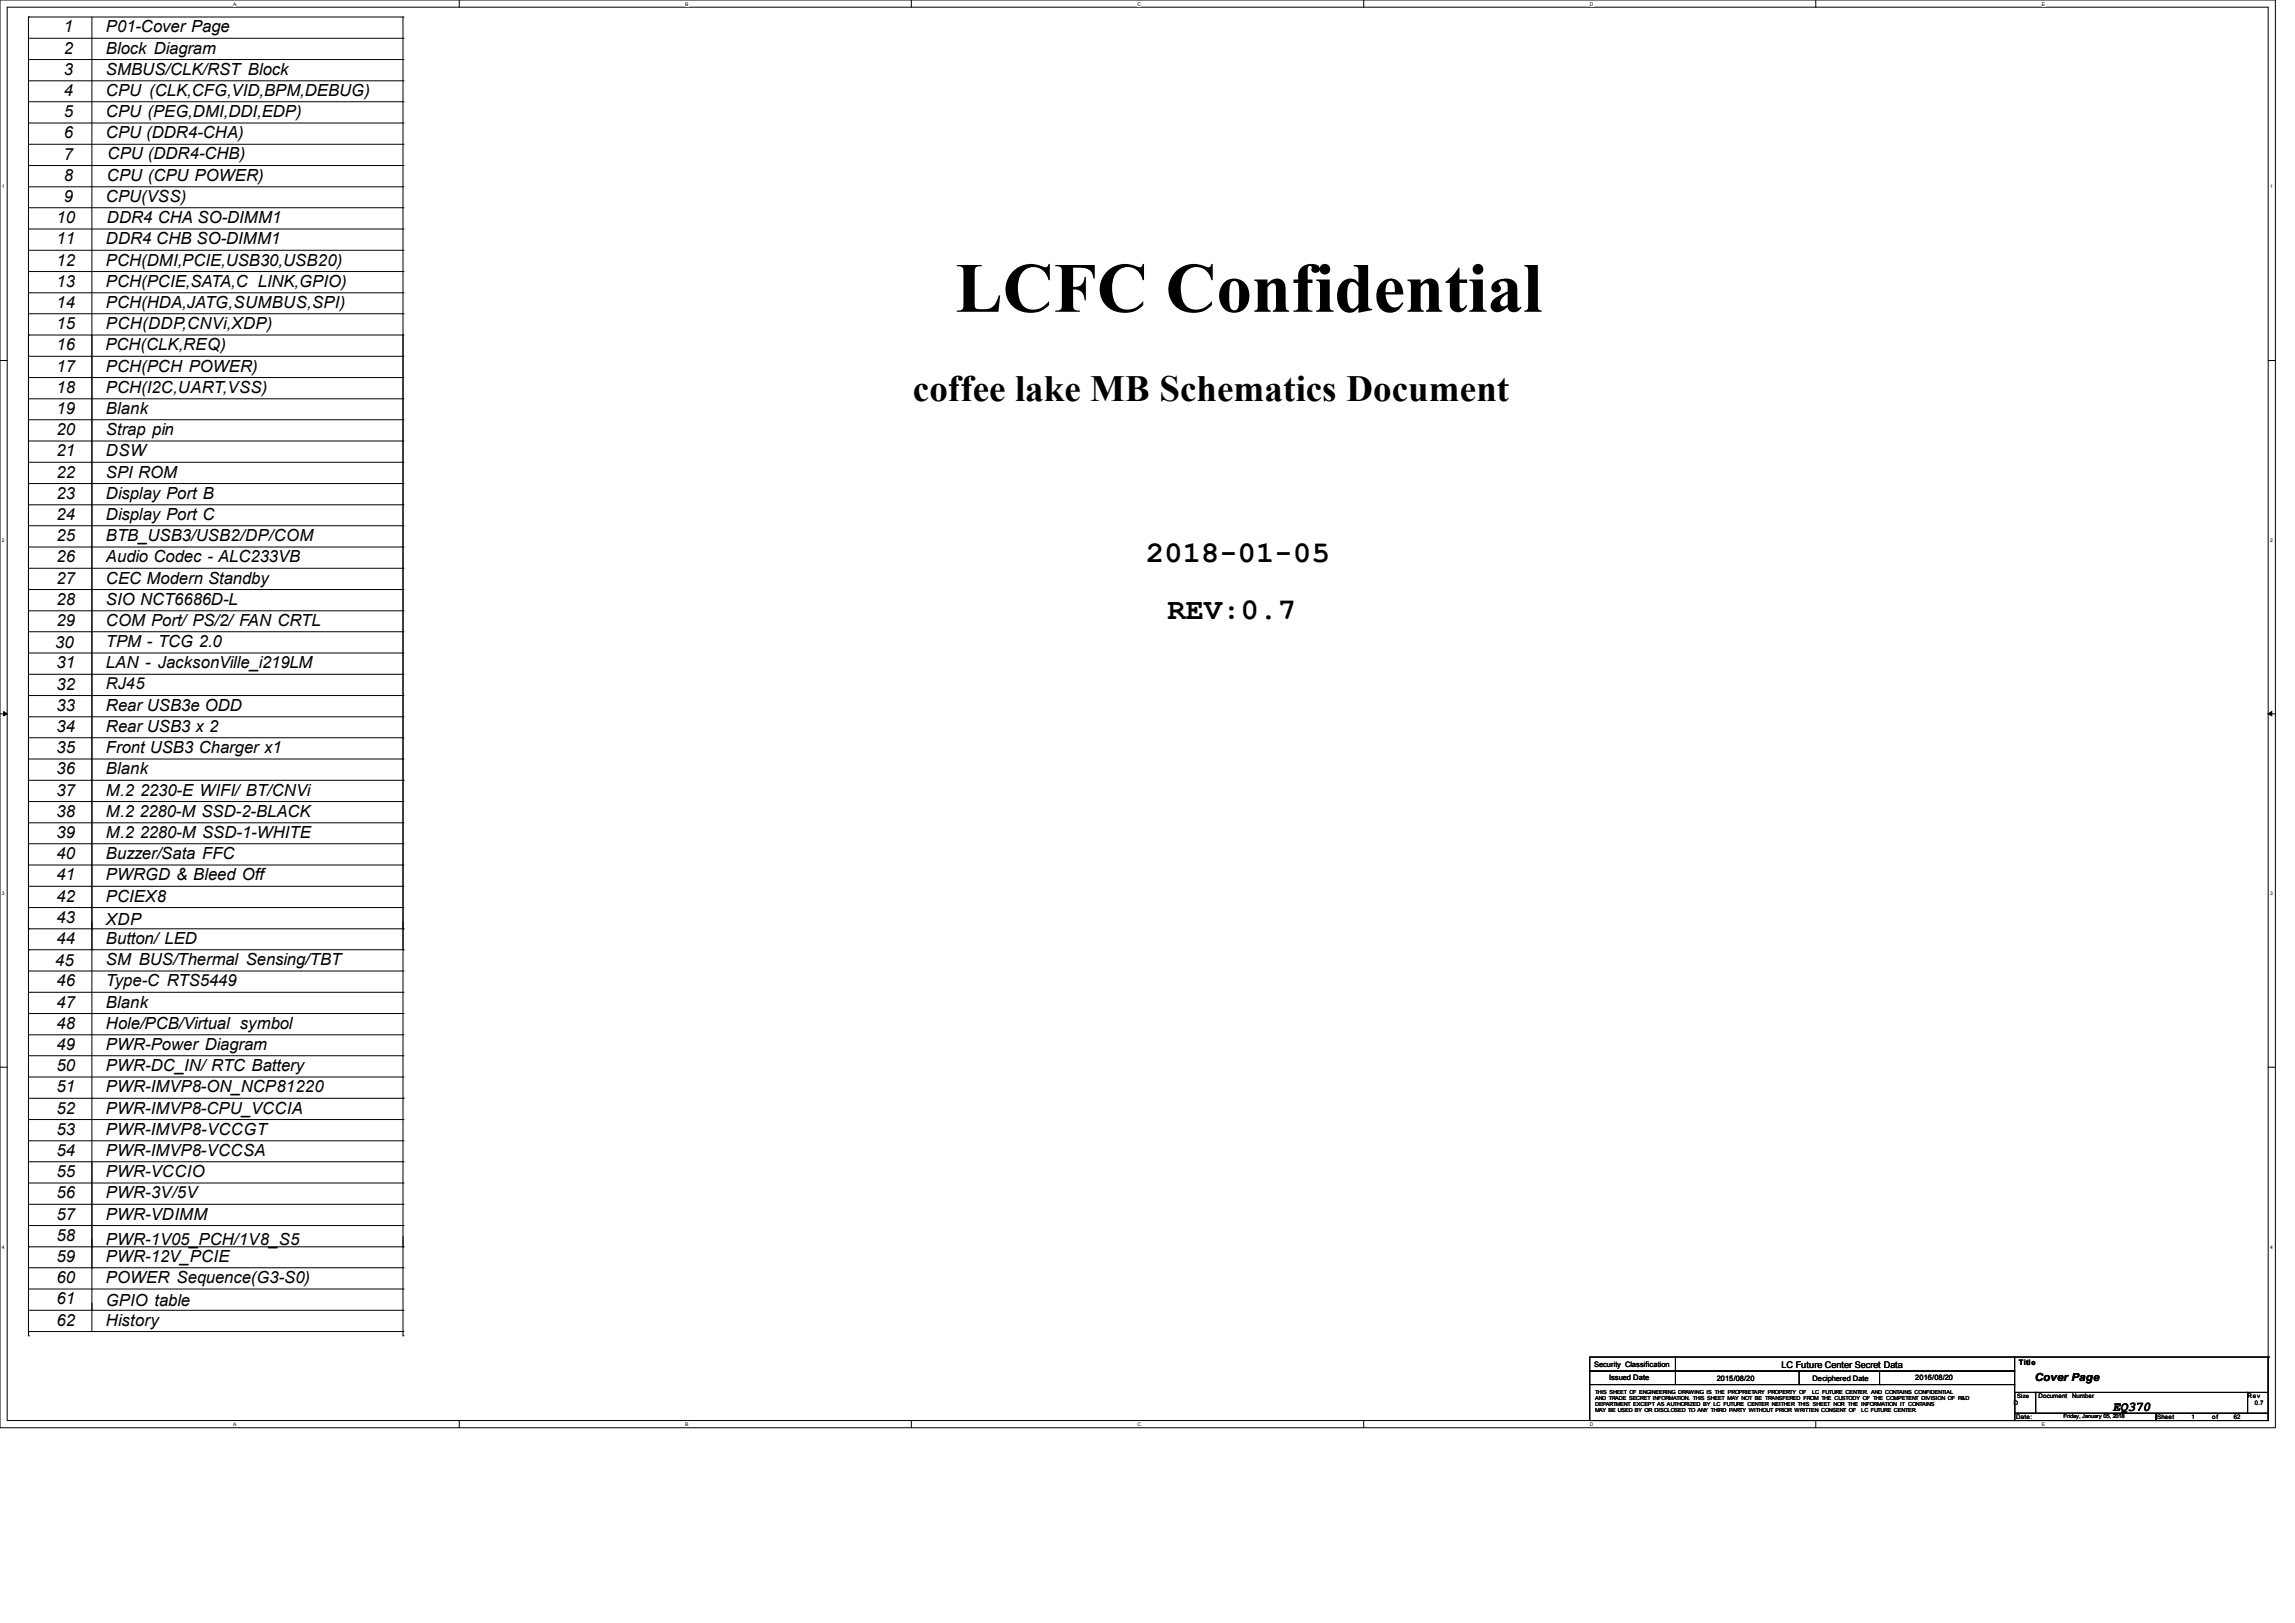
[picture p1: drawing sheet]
<svg xmlns="http://www.w3.org/2000/svg" width="297mm" height="210mm" viewBox="0 0 297 210" stroke-linecap="round" stroke-linejoin="round" font-family="sans-serif">
<defs><g id="words">
<text font-size="9.1" x="123.7" y="40.3">LCFC Confidential</text>
<text font-size="4.8" x="118.2" y="51.9">coffee lake MB Schematics Document</text>
<g font-size="3.9">
<text x="148.3" y="72.8">2018-01-05</text>
<text x="151.1" y="80.1">REV:0.7</text>
</g>
<g font-size="2.2">
<text x="8.3" y="4.2">1</text>
<text x="13.7" y="4.2">P01-Cover Page</text>
<text x="8.3" y="9.7">3</text>
<text x="8.3" y="6.9">2</text>
<text x="13.7" y="9.7">SMBUS/CLK/RST Block</text>
<text x="13.7" y="6.9">Block Diagram</text>
<text x="8.3" y="15.2">5</text>
<text x="8.3" y="12.4">4</text>
<text x="8.3" y="17.9">6</text>
<text x="13.7" y="12.4">CPU (CLK,CFG,VID,BPM,DEBUG)</text>
<text x="13.7" y="17.9">CPU (DDR4-CHA)</text>
<text x="13.7" y="15.2">CPU (PEG,DMI,DDI,EDP)</text>
<text x="8.3" y="23.4">8</text>
<text x="8.3" y="20.7">7</text>
<text x="13.8" y="23.4">CPU (CPU POWER)</text>
<text x="13.9" y="20.6">CPU (DDR4-CHB)</text>
<text x="7.3" y="28.9">10</text>
<text x="8.3" y="26.2">9</text>
<text x="13.7" y="26.2">CPU(VSS)</text>
<text x="13.8" y="28.9">DDR4 CHA SO-DIMM1</text>
<text x="7.3" y="31.6">11</text>
<text x="7.3" y="34.4">12</text>
<text x="13.7" y="34.4">PCH(DMI,PCIE,USB30,USB20)</text>
<text x="13.7" y="31.6">DDR4 CHB SO-DIMM1</text>
<text x="7.3" y="39.9">14</text>
<text x="7.3" y="37.1">13</text>
<text x="13.7" y="37.1">PCH(PCIE,SATA,C LINK,GPIO)</text>
<text x="13.7" y="39.9">PCH(HDA,JATG,SUMBUS,SPI)</text>
<text x="7.3" y="42.6">15</text>
<text x="7.3" y="45.3">16</text>
<text x="13.6" y="45.3">PCH(CLK,REQ)</text>
<text x="13.7" y="42.6">PCH(DDP,CNVi,XDP)</text>
<text x="7.3" y="50.8">18</text>
<text x="7.3" y="53.6">19</text>
<text x="7.3" y="48.1">17</text>
<text x="13.7" y="48.1">PCH(PCH POWER)</text>
<text x="13.7" y="50.8">PCH(I2C,UART,VSS)</text>
<text x="13.7" y="53.6">Blank</text>
<text x="7.3" y="59.1">21</text>
<text x="7.3" y="56.3">20</text>
<text x="13.7" y="56.3">Strap pin</text>
<text x="13.7" y="59.1">DSW</text>
<text x="7.3" y="64.6">23</text>
<text x="7.3" y="61.8">22</text>
<text x="13.7" y="61.8">SPI ROM</text>
<text x="13.7" y="64.6">Display Port B</text>
<text x="7.3" y="70">25</text>
<text x="7.3" y="67.3">24</text>
<text x="13.7" y="70">BTB_USB3/USB2/DP/COM</text>
<text x="13.7" y="67.3">Display Port C</text>
<text x="7.3" y="75.5">27</text>
<text x="7.3" y="72.8">26</text>
<text x="13.7" y="72.8">Audio Codec - ALC233VB</text>
<text x="13.7" y="75.5">CEC Modern Standby</text>
<text x="7.2" y="83.9">30</text>
<text x="7.3" y="81">29</text>
<text x="7.3" y="78.3">28</text>
<text x="13.7" y="78.3">SIO NCT6686D-L</text>
<text x="13.7" y="83.7">TPM - TCG 2.0</text>
<text x="13.7" y="81">COM Port/ PS/2/ FAN CRTL</text>
<text x="7.3" y="86.5">31</text>
<text x="7.3" y="89.2">32</text>
<text x="13.7" y="86.5">LAN - JacksonVille_i219LM</text>
<text x="7.3" y="94.7">34</text>
<text x="7.3" y="92">33</text>
<text x="13.7" y="94.7">Rear USB3 x 2</text>
<text x="13.7" y="92">Rear USB3e ODD</text>
<text x="7.3" y="100.2">36</text>
<text x="7.3" y="97.5">35</text>
<text x="13.7" y="97.5">Front USB3 Charger x1</text>
<text x="13.7" y="100.2">Blank</text>
<text x="7.3" y="105.7">38</text>
<text x="7.3" y="103">37</text>
<text x="13.7" y="105.7">M.2 2280-M SSD-2-BLACK</text>
<text x="13.7" y="103">M.2 2230-E WIFI/ BT/CNVi</text>
<text x="7.3" y="113.9">41</text>
<text x="7.3" y="108.5">39</text>
<text x="7.3" y="111.2">40</text>
<text x="13.7" y="111.2">Buzzer/Sata FFC</text>
<text x="13.7" y="113.9">PWRGD &amp; Bleed Off</text>
<text x="13.7" y="108.5">M.2 2280-M SSD-1-WHITE</text>
<text x="7.3" y="116.7">42</text>
<text x="7.3" y="119.4">43</text>
<text x="13.7" y="116.7">PCIEX8</text>
<text x="13.7" y="119.7">XDP</text>
<text x="7.2" y="125">45</text>
<text x="7.3" y="122.2">44</text>
<text x="13.7" y="122.2">Button/ LED</text>
<text x="13.7" y="124.9">SM BUS/Thermal Sensing/TBT</text>
<text x="7.3" y="127.6">46</text>
<text x="7.3" y="130.4">47</text>
<text x="13.7" y="130.4">Blank</text>
<text x="13.7" y="127.6">Type-C RTS5449</text>
<text x="7.3" y="135.9">49</text>
<text x="7.3" y="133.1">48</text>
<text x="13.7" y="133.1">Hole/PCB/Virtual symbol</text>
<text x="13.7" y="135.9">PWR-Power Diagram</text>
<text x="7.3" y="141.4">51</text>
<text x="7.3" y="138.6">50</text>
<text x="13.7" y="138.6">PWR-DC_IN/ RTC Battery</text>
<text x="13.7" y="141.4">PWR-IMVP8-ON_NCP81220</text>
<text x="7.3" y="146.9">53</text>
<text x="7.3" y="144.1">52</text>
<text x="7.3" y="149.6">54</text>
<text x="13.7" y="149.6">PWR-IMVP8-VCCSA</text>
<text x="13.7" y="146.9">PWR-IMVP8-VCCGT</text>
<text x="13.7" y="144.1">PWR-IMVP8-CPU_VCCIA</text>
<text x="7.3" y="155.1">56</text>
<text x="7.3" y="152.3">55</text>
<text x="13.7" y="152.3">PWR-VCCIO</text>
<text x="13.7" y="155.1">PWR-3V/5V</text>
<text x="7.3" y="157.8">57</text>
<text x="7.3" y="160.6">58</text>
<text x="13.7" y="157.8">PWR-VDIMM</text>
<text x="13.7" y="161.1">PWR-1V05_PCH/1V8_S5</text>
<text x="7.3" y="163.3">59</text>
<text x="7.3" y="166">60</text>
<text x="13.7" y="163.3">PWR-12V_PCIE</text>
<text x="13.7" y="166">POWER Sequence(G3-S0)</text>
<text x="7.3" y="168.8">61</text>
<text x="7.3" y="171.5">62</text>
<text x="13.7" y="169">GPIO table</text>
<text x="13.7" y="171.5">History</text>
</g>
<text font-size="2.1" x="13.7" y="89.2">RJ45</text>
<text font-size="1.7" x="273.4" y="182.5">EQ370</text>
<text font-size="1.4" x="263.3" y="178.7">Cover Page</text>
<text font-size="1.2" x="230.5" y="177">LC Future Center Secret Data</text>
<g font-size="1">
<text x="206.3" y="176.8">Security Classification</text>
<text x="208.2" y="178.6">Issued Date</text>
<text x="222.2" y="178.6">2015/08/20</text>
<text x="234.6" y="178.6">Deciphered Date</text>
<text x="247.9" y="178.6">2016/08/20</text>
<text x="261.3" y="176.6">Title</text>
</g>
<g font-size=".8">
<text x="260.6" y="181.8">D</text>
<text x="260.9" y="183.6">Date:</text>
<text x="261.1" y="180.9">Size</text>
<text x="263.8" y="180.9">Document</text>
<text x="268.2" y="180.9">Number</text>
<text x="279.2" y="183.6">Sheet</text>
<text x="283.6" y="183.6">1</text>
<text x="286.3" y="183.6">of</text>
<text x="289.1" y="183.6">62</text>
<text x="290.9" y="180.9">Rev</text>
<text x="291.8" y="181.8">0.7</text>
</g>
<g font-size=".7">
<text x="206.4" y="180.4">THIS SHEET OF ENGINEERING DRAWING IS THE PROPRIETARY PROPERTY OF</text>
<text x="206.4" y="181.2">AND TRADE SECRET INFORMATION. THIS SHEET MAY NOT BE TRANSFERED FROM THE CUSTODY OF THE COMPETENT DIVISION OF R&amp;D</text>
<text x="206.4" y="181.9">DEPARTMENT EXCEPT AS AUTHORIZED BY LC FUTURE CENTER NEITHER THIS SHEET NOR THE INFORMATION IT CONTAINS</text>
<text x="206.4" y="182.7">MAY BE USED BY OR DISCLOSED TO ANY THIRD PARTY WITHOUT PRIOR WRITTEN CONSENT OF</text>
<text x="234.5" y="180.4">LC FUTURE CENTER. AND CONTAINS CONFIDENTIAL</text>
<text x="240.9" y="182.7">LC FUTURE CENTER.</text>
<text x="267.1" y="183.5">Friday, January 05, 2018</text>
</g>
<g font-size=".6">
<text x="30.2" y=".7">A</text>
<text x="88.7" y=".7">B</text>
<text x="147.2" y=".7">C</text>
<text x="205.7" y=".7">D</text>
<text x="264.2" y=".7">E</text>
<text x=".3" y="24.4">1</text>
<text x="293.8" y="24.4">1</text>
<text x=".3" y="70.1">2</text>
<text x="293.8" y="70.1">2</text>
<text x=".3" y="115.8">3</text>
<text x="293.8" y="115.8">3</text>
<text x=".3" y="161.5">4</text>
<text x="293.8" y="161.5">4</text>
<text x="30.2" y="184.5">A</text>
<text x="88.7" y="184.5">B</text>
<text x="147.2" y="184.5">C</text>
<text x="205.7" y="184.5">D</text>
<text x="264.2" y="184.5">E</text>
</g>
</g></defs>
<path d="M0 0h294.5v184.7h-294.5zM.9 .9h292.6v182.9h-292.6z" fill="none" stroke="#000" stroke-width=".13"/>
<g fill="#fff">
<path d="M30.2 .1h.4v.7h-.4z"/>
<path d="M30.2 183.9h.4v.8h-.4z"/>
</g>
<path d="M59.4 0v.9M59.4 183.8v.9" fill="none" stroke="#000" stroke-width=".13"/>
<g fill="#fff">
<path d="M88.7 .1h.4v.7h-.4z"/>
<path d="M88.7 183.9h.4v.8h-.4z"/>
</g>
<path d="M117.9 0v.9M117.9 183.8v.9" fill="none" stroke="#000" stroke-width=".13"/>
<g fill="#fff">
<path d="M147.2 .1h.5v.7h-.5z"/>
<path d="M147.2 183.9h.5v.8h-.5z"/>
</g>
<path d="M176.5 0v.9M176.5 183.8v.9" fill="none" stroke="#000" stroke-width=".13"/>
<g fill="#fff">
<path d="M205.7 .1h.5v.7h-.5z"/>
<path d="M205.7 183.9h.5v.8h-.5z"/>
</g>
<path d="M235 0v.9M235 183.8v.9" fill="none" stroke="#000" stroke-width=".13"/>
<g fill="#fff">
<path d="M264.2 .1h.5v.7h-.5z"/>
<path d="M264.2 183.9h.5v.8h-.5z"/>
<path d="M.3 23.8h.3v.7h-.3z"/>
<path d="M293.8 23.8h.3v.7h-.3z"/>
<path d="M.3 69.5h.3v.7h-.3z"/>
<path d="M293.8 69.5h.3v.7h-.3z"/>
</g>
<path d="M0 46.6h.9M293.5 46.6h1" fill="none" stroke="#000" stroke-width=".13"/>
<g fill="#fff">
<path d="M.3 115.2h.3v.8h-.3z"/>
<path d="M293.8 115.2h.3v.8h-.3z"/>
</g>
<path d="M0 92.4h.9M293.5 92.4h1" fill="none" stroke="#000" stroke-width=".13"/>
<path d="M.5 92.1l.4 .3-.4 .2zM293.5 92.4l.5-.3v.5z" fill="#000" stroke="#000" stroke-width=".13"/>
<g fill="#fff">
<path d="M.3 161h.3v.7h-.3z"/>
<path d="M293.8 161h.3v.7h-.3z"/>
</g>
<g fill="none" stroke="#000" stroke-width=".13">
<path d="M3.7 2.2h.1M3.7 2.2v170.6M3.7 10.5h48.5M3.7 7.7h48.5M3.7 5h48.5M3.7 2.2h48.5M3.7 18.7h48.5M3.7 15.9h48.5M3.7 13.2h48.5M11.9 2.2v170.1M52.2 10.5h.1M52.2 7.7h.1"/>
<path d="M52.2 5h.1M52.2 2.2h.1M52.2 18.7h.1M52.2 15.9h.1M52.2 13.2h.1M52.2 2.2v170.6M3.7 24.2h48.5M3.7 21.4h48.5M3.7 37.9h48.5M3.7 35.1h48.5M3.7 32.4h48.5M3.7 29.6h48.5"/>
<path d="M3.7 26.9h48.5M52.2 24.2h.1M52.2 21.4h.1M52.2 37.9h.1M52.2 35.1h.1M52.2 32.4h.1M52.2 29.6h.1M52.2 26.9h.1M3.7 43.3h.1M3.7 57.1h48.5M3.7 54.3h48.5M3.7 51.6h48.5"/>
<path d="M3.7 59.8h48.5M3.7 48.9h48.5M3.7 46.1h48.5M3.7 40.6h48.5M3.7 43.3h48.5M52.2 57.1h.1M52.2 54.3h.1M52.2 51.6h.1M52.2 59.8h.1M52.2 48.9h.1M52.2 46.1h.1M52.2 40.6h.1"/>
<path d="M52.2 43.3h.1M3.7 70.8h48.5M3.7 68h48.5M3.7 65.3h48.5M3.7 62.6h48.5M3.7 79h48.5M3.7 76.3h48.5M3.7 73.5h48.5M52.2 70.8h.1M52.2 68h.1M52.2 65.3h.1M52.2 62.6h.1"/>
<path d="M52.2 79h.1M52.2 76.3h.1M52.2 73.5h.1M3.7 92.7h48.5M3.7 84.5h48.5M3.7 81.7h48.5M3.7 98.2h48.5M3.7 95.5h48.5M3.7 90h48.5M3.7 87.2h48.5M52.2 92.7h.1M52.2 84.5h.1"/>
<path d="M52.2 81.7h.1M52.2 98.2h.1M52.2 95.5h.1M52.2 90h.1M52.2 87.2h.1M3.7 109.2h48.5M3.7 111.9h48.5M3.7 114.7h48.5M3.7 117.4h48.5M3.7 103.7h48.5M3.7 106.5h48.5M3.7 101h48.5"/>
<path d="M11.9 101h.1M52.2 109.2h.1M52.2 111.9h.1M52.2 114.7h.1M52.2 117.4h.1M52.2 103.7h.1M52.2 106.5h.1M52.2 101h.1M0 138.1h.9M3.7 120.2h.1M3.7 122.9h.1M3.7 120.2h48.5"/>
<path d="M3.7 122.9h48.5M3.7 133.9h48.5M3.7 125.6h48.5M3.7 139.4h48.5M3.7 136.6h48.5M3.7 131.1h48.5M3.7 128.4h48.5M11.9 120.2h.1M11.9 122.9h.1M52.2 120.2h.1M52.2 122.9h.1M52.2 133.9h.1"/>
<path d="M52.2 125.6h.1M52.2 139.4h.1M52.2 136.6h.1M52.2 131.1h.1M52.2 128.4h.1M293.5 138.1h1M3.7 150.3h48.5M3.7 153.1h48.5M3.7 155.8h48.5M3.7 158.6h48.5M3.7 144.9h48.5M3.7 147.6h48.5"/>
<path d="M3.7 142.1h48.5M11.9 142.1h.1M52.2 150.3h.1M52.2 153.1h.1M52.2 155.8h.1M52.2 158.6h.1M52.2 144.9h.1M52.2 147.6h.1M52.2 142.1h.1M3.7 161.3h.1M3.7 172.8h.1M3.7 161.3h48.5"/>
<path d="M3.7 164h48.5M3.7 166.8h48.5M3.7 169.5h48.5M3.7 172.3h48.5M11.9 161.3h.1M11.9 164h.1M11.9 169.5h.1M11.9 172.3h.1M52.2 161.3h.1M52.2 172.8h.1M52.2 164h.1M52.2 166.8h.1"/>
<path d="M52.2 169.5h.1M52.2 172.3h.1M205.7 175.6h55v1.8h-55zM205.7 177.4h55v1.7h-55zM205.7 179.1h55v4.7h-55zM216.8 177.4h.1M216.8 179.1h.1M216.8 175.6v3.5M232.8 179.1h.1M232.8 177.4v1.7M243.2 179.1h.1M243.2 177.4v1.7"/>
<path d="M260.6 175.6h32.9M293.5 175.6h.1M293.5 175.6v4.6M260.7 180.2h2.7v2.7h-2.7zM260.7 182.9h18.3v.9h-18.3zM263.4 180.2h27.5v2.7h-27.5zM279 182.9h14.5v.9h-14.5zM290.9 180.2h2.6v2.7h-2.6z"/>
</g>
<use href="#words"/>
</svg>
